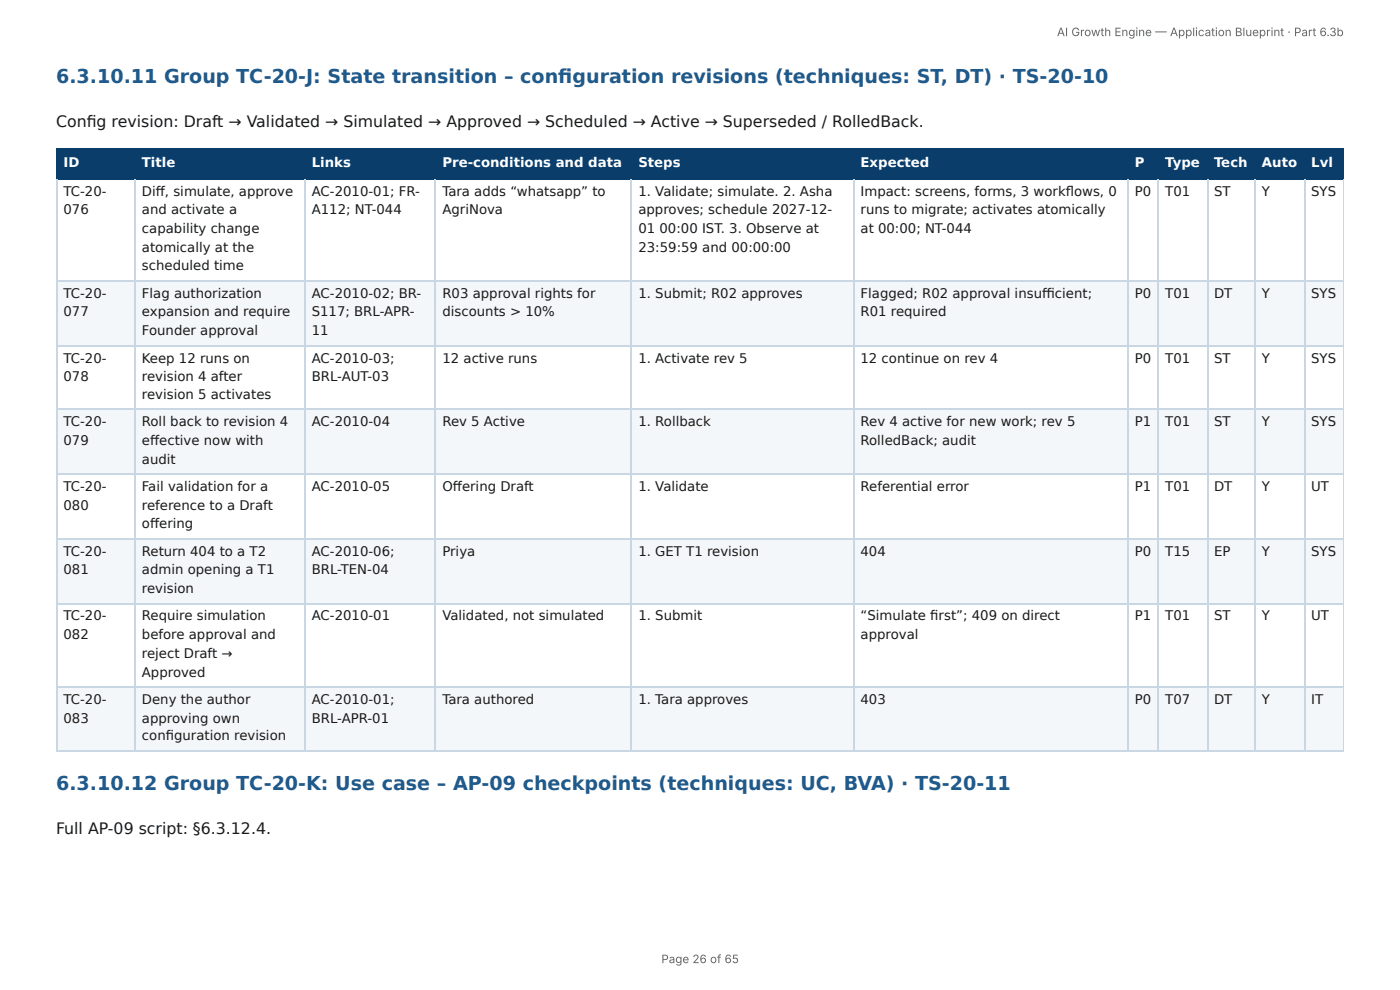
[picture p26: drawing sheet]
<svg xmlns="http://www.w3.org/2000/svg" width="297mm" height="210mm" viewBox="0 0 297 210" stroke-linecap="round" stroke-linejoin="round" font-family="sans-serif">
<defs><g id="words">
<g font-size="4.1" fill="#1f5a8c">
<text x="11.9" y="17.7">6.3.10.11 Group TC-20-J: State transition – confi guration revisions (techniques: ST, DT) · TS-20-10</text>
<text x="11.9" y="167.7">6.3.10.12 Group TC-20-K: Use case – AP-09 checkpoints (techniques: UC, BVA) · TS-20-11</text>
</g>
<g font-size="3.3" fill="#1a1a1a">
<text x="11.9" y="27">Confi g revision: Draft → Validated → Simulated → Approved → Scheduled → Active → Superseded / RolledBack.</text>
<text x="11.9" y="177">Full AP-09 script: §6.3.12.4.</text>
</g>
<g font-size="2.8" fill="#fff">
<text x="13.5" y="35.5">ID</text>
<text x="30.1" y="35.5">Title</text>
<text x="66.2" y="35.5">Links</text>
<text x="94" y="35.5">Pre-conditions and data</text>
<text x="135.6" y="35.5">Steps</text>
<text x="182.8" y="35.5">Expected</text>
<text x="241.1" y="35.5">P</text>
<text x="247.5" y="35.5">Type</text>
<text x="257.9" y="35.5">Tech</text>
<text x="268" y="35.5">Auto</text>
<text x="278.5" y="35.5">Lvl</text>
</g>
<g font-size="2.8" fill="#1a1a1a">
<text x="13.5" y="41.5">TC-20-</text>
<text x="30.1" y="41.5">Diff , simulate, approve</text>
<text x="66.2" y="41.5">AC-2010-01; FR-</text>
<text x="94" y="41.5">Tara adds “whatsapp” to</text>
<text x="135.6" y="41.5">1. Validate; simulate. 2. Asha</text>
<text x="182.8" y="41.5">Impact: screens, forms, 3 workfl ows, 0</text>
<text x="241.1" y="41.5">P0</text>
<text x="247.5" y="41.5">T01</text>
<text x="257.9" y="41.5">ST</text>
<text x="268" y="41.5">Y</text>
<text x="278.5" y="41.5">SYS</text>
<text x="13.5" y="45.5">076</text>
<text x="30.1" y="45.5">and activate a</text>
<text x="66.2" y="45.5">A112; NT-044</text>
<text x="94" y="45.5">AgriNova</text>
<text x="135.6" y="45.5">approves; schedule 2027-12-</text>
<text x="182.8" y="45.5">runs to migrate; activates atomically</text>
<text x="30.1" y="49.5">capability change</text>
<text x="30.1" y="53.4">atomically at the</text>
<text x="135.6" y="49.5">01</text>
<text x="135.6" y="53.4">23:59:59 and 00:00:00</text>
<text x="140.1" y="49.5">00:00 IST. 3. Observe at</text>
<text x="182.8" y="49.5">at 00:00; NT-044</text>
<text x="30.1" y="57.4">scheduled time</text>
<text x="13.5" y="63.2">TC-20-</text>
<text x="30.1" y="63.2">Flag authorization</text>
<text x="66.2" y="63.2">AC-2010-02; BR-</text>
<text x="94" y="63.2">R03 approval rights for</text>
<text x="135.6" y="63.2">1. Submit; R02 approves</text>
<text x="182.8" y="63.2">Flagged; R02 approval insuffi cient;</text>
<text x="241.1" y="63.2">P0</text>
<text x="247.5" y="63.2">T01</text>
<text x="257.9" y="63.2">DT</text>
<text x="268" y="63.2">Y</text>
<text x="278.5" y="63.2">SYS</text>
<text x="13.5" y="67.2">077</text>
<text x="30.1" y="67.2">expansion and require</text>
<text x="30.1" y="71.2">Founder approval</text>
<text x="66.2" y="67.2">S117; BRL-APR-</text>
<text x="66.2" y="71.2">11</text>
<text x="94" y="67.2">discounts &gt; 10%</text>
<text x="182.8" y="67.2">R01 required</text>
<text x="13.5" y="77">TC-20-</text>
<text x="30.1" y="77">Keep 12 runs on</text>
<text x="66.2" y="77">AC-2010-03;</text>
<text x="94" y="77">12 active runs</text>
<text x="135.6" y="77">1. Activate rev 5</text>
<text x="182.8" y="77">12 continue on rev 4</text>
<text x="241.1" y="77">P0</text>
<text x="247.5" y="77">T01</text>
<text x="257.9" y="77">ST</text>
<text x="268" y="77">Y</text>
<text x="278.5" y="77">SYS</text>
<text x="13.5" y="81">078</text>
<text x="30.1" y="81">revision 4 after</text>
<text x="66.2" y="81">BRL-AUT-03</text>
<text x="30.1" y="84.7">revision 5 activates</text>
<text x="13.5" y="90.5">TC-20-</text>
<text x="13.5" y="94.5">079</text>
<text x="30.1" y="90.5">Roll back to revision 4</text>
<text x="30.1" y="94.5">eff ective now with</text>
<text x="66.2" y="90.5">AC-2010-04</text>
<text x="94" y="90.5">Rev 5 Active</text>
<text x="135.6" y="90.5">1. Rollback</text>
<text x="182.8" y="90.5">Rev 4 active for new work; rev 5</text>
<text x="182.8" y="94.5">RolledBack; audit</text>
<text x="241.1" y="90.5">P1</text>
<text x="247.5" y="90.5">T01</text>
<text x="257.9" y="90.5">ST</text>
<text x="268" y="90.5">Y</text>
<text x="278.5" y="90.5">SYS</text>
<text x="30.1" y="98.4">audit</text>
<text x="13.5" y="104.2">TC-20-</text>
<text x="30.1" y="104.2">Fail validation for a</text>
<text x="66.2" y="104.2">AC-2010-05</text>
<text x="94" y="104.2">Off ering Draft</text>
<text x="135.6" y="104.2">1. Validate</text>
<text x="182.8" y="104.2">Referential error</text>
<text x="241.1" y="104.2">P1</text>
<text x="247.5" y="104.2">T01</text>
<text x="257.9" y="104.2">DT</text>
<text x="268" y="104.2">Y</text>
<text x="278.5" y="104.2">UT</text>
<text x="13.5" y="108.2">080</text>
<text x="30.1" y="108.2">reference to a Draft</text>
<text x="30.1" y="112.2">off ering</text>
<text x="13.5" y="118">TC-20-</text>
<text x="30.1" y="118">Return 404 to a T2</text>
<text x="66.2" y="118">AC-2010-06;</text>
<text x="94" y="118">Priya</text>
<text x="135.6" y="118">1. GET T1 revision</text>
<text x="182.8" y="118">404</text>
<text x="241.1" y="118">P0</text>
<text x="247.5" y="118">T15</text>
<text x="257.9" y="118">EP</text>
<text x="268" y="118">Y</text>
<text x="278.5" y="118">SYS</text>
<text x="13.5" y="122">081</text>
<text x="30.1" y="122">admin opening a T1</text>
<text x="30.1" y="125.9">revision</text>
<text x="66.2" y="122">BRL-TEN-04</text>
<text x="13.5" y="131.8">TC-20-</text>
<text x="30.1" y="131.8">Require simulation</text>
<text x="66.2" y="131.8">AC-2010-01</text>
<text x="94" y="131.8">Validated, not simulated</text>
<text x="135.6" y="131.8">1. Submit</text>
<text x="182.8" y="131.8">“Simulate fi rst”; 409 on direct</text>
<text x="241.1" y="131.8">P1</text>
<text x="247.5" y="131.8">T01</text>
<text x="257.9" y="131.8">ST</text>
<text x="268" y="131.8">Y</text>
<text x="278.5" y="131.8">UT</text>
<text x="13.5" y="135.7">082</text>
<text x="30.1" y="135.7">before approval and</text>
<text x="182.8" y="135.7">approval</text>
<text x="30.1" y="139.7">reject Draft →</text>
<text x="30.1" y="143.7">Approved</text>
<text x="13.5" y="149.5">TC-20-</text>
<text x="30.1" y="149.5">Deny the author</text>
<text x="66.2" y="149.5">AC-2010-01;</text>
<text x="94" y="149.5">Tara authored</text>
<text x="135.6" y="149.5">1. Tara approves</text>
<text x="182.8" y="149.5">403</text>
<text x="241.1" y="149.5">P0</text>
<text x="247.5" y="149.5">T07</text>
<text x="257.9" y="149.5">DT</text>
<text x="268" y="149.5">Y</text>
<text x="278.5" y="149.5">IT</text>
<text x="13.5" y="153.5">083</text>
<text x="30.1" y="153.5">approving own</text>
<text x="66.2" y="153.5">BRL-APR-01</text>
<text x="30.1" y="157.2">confi guration revision</text>
</g>
<g font-size="2.5" fill="#666">
<text x="224.5" y="7.7">AI Growth Engine — Application Blueprint · Part 6.3b</text>
<text x="140.5" y="204.5">Page 26 of 65</text>
</g>
</g></defs>
<g fill="#0b3d6b">
<path d="M12.2 31.8h16.4v6.3h-16.4z"/>
<path d="M28.6 31.8h36.2v6.3h-36.2z"/>
<path d="M64.8 31.8h27.8v6.3h-27.8z"/>
<path d="M92.6 31.8h41.5v6.3h-41.5z"/>
<path d="M134.1 31.8h47.1v6.3h-47.1z"/>
<path d="M181.2 31.8h58.5v6.3h-58.5z"/>
<path d="M239.7 31.8h6.4v6.3h-6.4z"/>
<path d="M246.1 31.8h10.3v6.3h-10.3z"/>
<path d="M256.4 31.8h10.3v6.3h-10.3z"/>
<path d="M266.7 31.8h10.3v6.3h-10.3z"/>
<path d="M277 31.8h8.4v6.3h-8.4z"/>
</g>
<g fill="#f4f7fa">
<path d="M12.2 59.5h16.4v13.8h-16.4z"/>
<path d="M28.6 59.5h36.2v13.8h-36.2z"/>
<path d="M64.8 59.5h27.8v13.8h-27.8z"/>
<path d="M92.6 59.5h41.5v13.8h-41.5z"/>
<path d="M134.1 59.5h47.1v13.8h-47.1z"/>
<path d="M181.2 59.5h58.5v13.8h-58.5z"/>
<path d="M239.7 59.5h6.4v13.8h-6.4z"/>
<path d="M246.1 59.5h10.3v13.8h-10.3z"/>
<path d="M256.4 59.5h10.3v13.8h-10.3z"/>
<path d="M266.7 59.5h10.3v13.8h-10.3z"/>
<path d="M277 59.5h8.4v13.8h-8.4z"/>
<path d="M12.2 87h16.4v13.8h-16.4z"/>
<path d="M28.6 87h36.2v13.8h-36.2z"/>
<path d="M64.8 87h27.8v13.8h-27.8z"/>
<path d="M92.6 87h41.5v13.8h-41.5z"/>
<path d="M134.1 87h47.1v13.8h-47.1z"/>
<path d="M181.2 87h58.5v13.8h-58.5z"/>
<path d="M239.7 87h6.4v13.8h-6.4z"/>
<path d="M246.1 87h10.3v13.8h-10.3z"/>
<path d="M256.4 87h10.3v13.8h-10.3z"/>
<path d="M266.7 87h10.3v13.8h-10.3z"/>
<path d="M277 87h8.4v13.8h-8.4z"/>
<path d="M12.2 114.6h16.4v13.5h-16.4z"/>
<path d="M28.6 114.6h36.2v13.5h-36.2z"/>
<path d="M64.8 114.6h27.8v13.5h-27.8z"/>
<path d="M92.6 114.6h41.5v13.5h-41.5z"/>
<path d="M134.1 114.6h47.1v13.5h-47.1z"/>
<path d="M181.2 114.6h58.5v13.5h-58.5z"/>
<path d="M239.7 114.6h6.4v13.5h-6.4z"/>
<path d="M246.1 114.6h10.3v13.5h-10.3z"/>
<path d="M256.4 114.6h10.3v13.5h-10.3z"/>
<path d="M266.7 114.6h10.3v13.5h-10.3z"/>
<path d="M277 114.6h8.4v13.5h-8.4z"/>
<path d="M12.2 145.8h16.4v13.7h-16.4z"/>
<path d="M28.6 145.8h36.2v13.7h-36.2z"/>
<path d="M64.8 145.8h27.8v13.7h-27.8z"/>
<path d="M92.6 145.8h41.5v13.7h-41.5z"/>
<path d="M134.1 145.8h47.1v13.7h-47.1z"/>
<path d="M181.2 145.8h58.5v13.7h-58.5z"/>
<path d="M239.7 145.8h6.4v13.7h-6.4z"/>
<path d="M246.1 145.8h10.3v13.7h-10.3z"/>
<path d="M256.4 145.8h10.3v13.7h-10.3z"/>
<path d="M266.7 145.8h10.3v13.7h-10.3z"/>
<path d="M277 145.8h8.4v13.7h-8.4z"/>
</g>
<g fill="none" stroke="#0b3d6b" stroke-width=".26">
<path d="M11.9 31.6h273.5M11.9 38h273.5M12 31.5v6.6M28.7 31.5v6.6M64.7 31.5v6.6M92.5 31.5v6.6M134 31.5v6.6M181.4 31.5v6.6M239.6 31.5v6.6M245.9 31.5v6.6M256.5 31.5v6.6M266.6 31.5v6.6"/>
<path d="M277.2 31.5v6.6"/>
</g>
<path d="M285.3 31.5v6.6" fill="none" stroke="#0b3d6b" stroke-width=".21"/>
<g fill="none" stroke="#c9d6e3" stroke-width=".26">
<path d="M12 38.1v121.4M28.7 38.1v121.4M64.7 38.1v121.4M92.5 38.1v121.4M134 38.1v121.4M181.4 38.1v121.4M239.6 38.1v121.4M245.9 38.1v121.4M256.5 38.1v121.4M266.6 38.1v121.4M277.2 38.1v121.4M11.9 59.7h273.5"/>
<path d="M11.9 73.4h273.5M11.9 86.9h273.5M11.9 100.7h273.5M11.9 114.4h273.5M11.9 128.2h273.5M11.9 145.9h273.5M11.9 159.4h273.5"/>
</g>
<path d="M285.3 38.1v121.4" fill="none" stroke="#c9d6e3" stroke-width=".21"/>
<use href="#words"/>
</svg>
